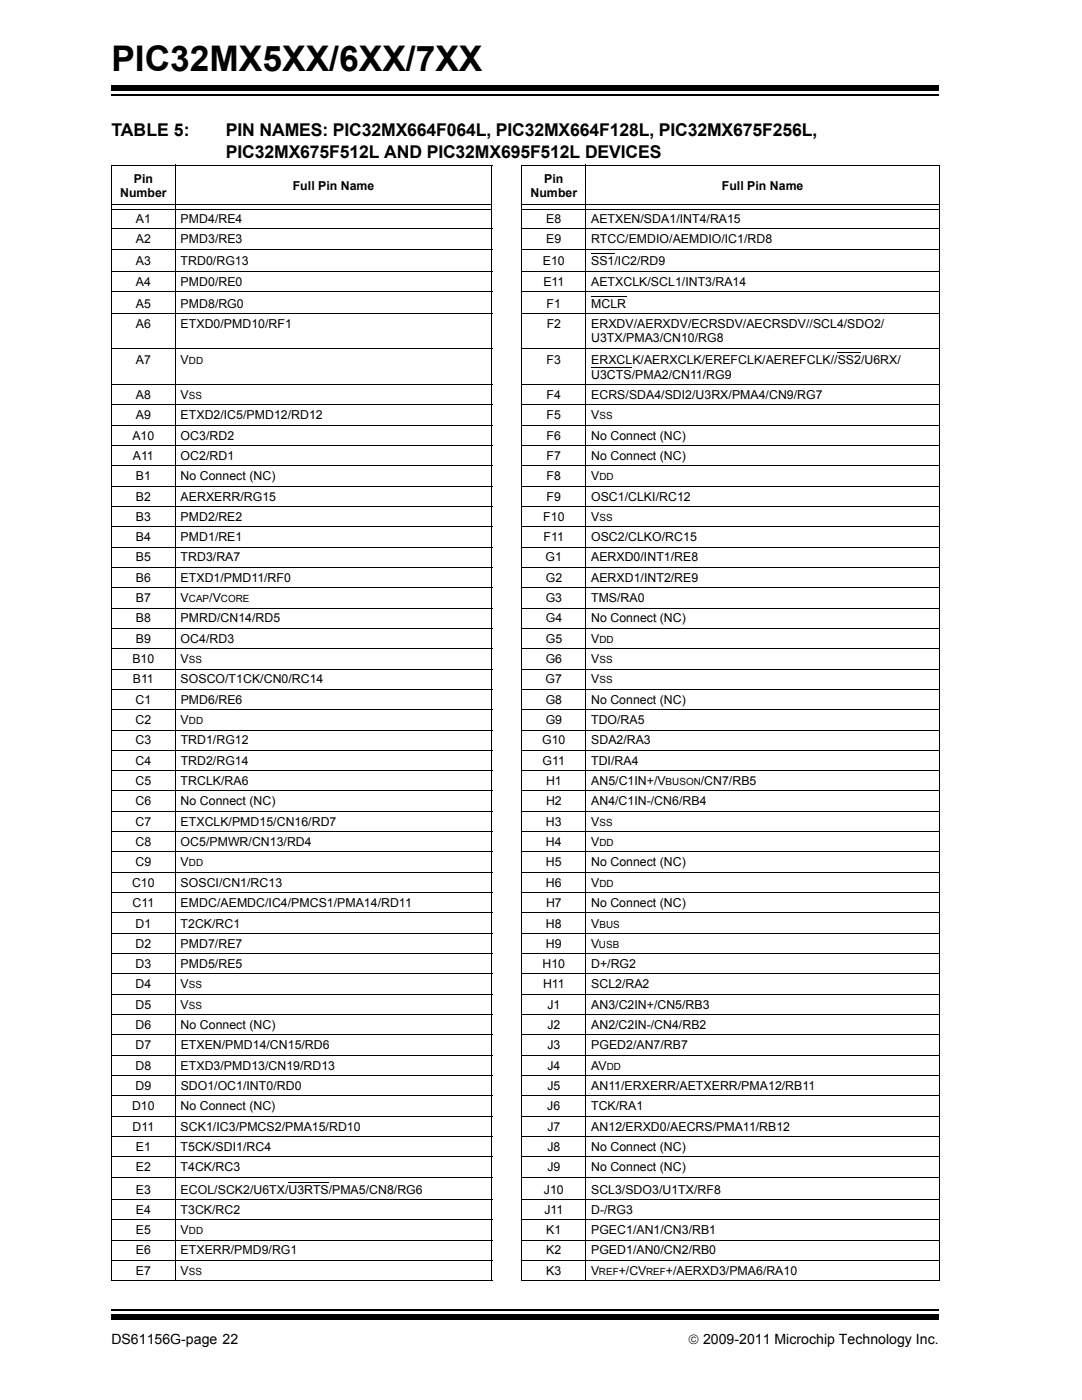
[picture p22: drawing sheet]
<svg xmlns="http://www.w3.org/2000/svg" width="216mm" height="279mm" viewBox="0 0 216 279" stroke-linecap="round" stroke-linejoin="round" font-family="sans-serif">
<defs><g id="words">
<text font-size="7" x="22.2" y="14.2">PIC32MX5XX/6XX/7XX</text>
<g font-size="3.5">
<text x="22.2" y="27.2">TABLE 5:</text>
<text x="45.1" y="27.2">PIN NAMES: PIC32MX664F064L, PIC32MX664F128L, PIC32MX675F256L,</text>
<text x="45.1" y="31.5">PIC32MX675F512L AND PIC32MX695F512L DEVICES</text>
</g>
<g font-size="2.8">
<text x="22.2" y="268.1">DS61156G-page 22</text>
<text x="137.3" y="268.1">© 2009-2011 Microchip Technology Inc.</text>
</g>
<g font-size="2.5">
<text x="24" y="39.4">Number</text>
<text x="26.7" y="36.6">Pin</text>
<text x="58.4" y="38">Full Pin Name</text>
<text x="105.9" y="39.4">Number</text>
<text x="108.6" y="36.6">Pin</text>
<text x="144" y="38">Full Pin Name</text>
<text x="27.1" y="44.5">A1</text>
<text x="36" y="44.5">PMD4/RE4</text>
<text x="109" y="44.5">E8</text>
<text x="118" y="44.5">AETXEN/SDA1/INT4/RA15</text>
<text x="27.1" y="48.6">A2</text>
<text x="27.1" y="53">A3</text>
<text x="36" y="53">TRD0/RG13</text>
<text x="36" y="48.6">PMD3/RE3</text>
<text x="108.3" y="53">E10</text>
<text x="109" y="48.6">E9</text>
<text x="118" y="53">SS1/IC2/RD9</text>
<text x="118" y="48.6">RTCC/EMDIO/AEMDIO/IC1/RD8</text>
<text x="27.1" y="57">A4</text>
<text x="36" y="57">PMD0/RE0</text>
<text x="108.4" y="57">E11</text>
<text x="118" y="57">AETXCLK/SCL1/INT3/RA14</text>
<text x="27.1" y="61.4">A5</text>
<text x="27.1" y="65.5">A6</text>
<text x="36" y="61.4">PMD8/RG0</text>
<text x="36" y="65.5">ETXD0/PMD10/RF1</text>
<text x="109.1" y="61.4">F1</text>
<text x="109.1" y="65.5">F2</text>
<text x="118" y="61.4">MCLR</text>
<text x="118" y="65.5">ERXDV/AERXDV/ECRSDV/AECRSDV//SCL4/SDO2/</text>
<text x="118" y="68.3">U3TX/PMA3/CN10/RG8</text>
<text x="27.1" y="72.7">A7</text>
<text x="36" y="72.7">V</text>
<text x="109.1" y="72.7">F3</text>
<text x="118" y="75.5">U3CTS/PMA2/CN11/RG9</text>
<text x="118" y="72.7">ERXCLK/AERXCLK/EREFCLK/AEREFCLK//SS2/U6RX/</text>
<text x="27.1" y="79.6">A8</text>
<text x="27.1" y="83.7">A9</text>
<text x="36" y="83.7">ETXD2/IC5/PMD12/RD12</text>
<text x="36" y="79.6">V</text>
<text x="109.1" y="83.7">F5</text>
<text x="109.1" y="79.6">F4</text>
<text x="118" y="83.7">V</text>
<text x="118" y="79.6">ECRS/SDA4/SDI2/U3RX/PMA4/CN9/RG7</text>
<text x="26.4" y="87.7">A10</text>
<text x="36" y="87.7">OC3/RD2</text>
<text x="109.1" y="87.7">F6</text>
<text x="118" y="87.7">No Connect (NC)</text>
<text x="26.5" y="91.8">A11</text>
<text x="27.1" y="95.8">B1</text>
<text x="36" y="95.8">No Connect (NC)</text>
<text x="36" y="91.8">OC2/RD1</text>
<text x="109.1" y="95.8">F8</text>
<text x="109.1" y="91.8">F7</text>
<text x="118" y="95.8">V</text>
<text x="118" y="91.8">No Connect (NC)</text>
<text x="27.1" y="99.9">B2</text>
<text x="36" y="99.9">AERXERR/RG15</text>
<text x="109.1" y="99.9">F9</text>
<text x="118" y="99.9">OSC1/CLKI/RC12</text>
<text x="27.1" y="103.9">B3</text>
<text x="36" y="103.9">PMD2/RE2</text>
<text x="108.4" y="103.9">F10</text>
<text x="118" y="103.9">V</text>
<text x="27.1" y="108">B4</text>
<text x="27.1" y="112.1">B5</text>
<text x="36" y="112.1">TRD3/RA7</text>
<text x="36" y="108">PMD1/RE1</text>
<text x="108.5" y="108">F11</text>
<text x="108.9" y="112.1">G1</text>
<text x="117.9" y="112.1">AERXD0/INT1/RE8</text>
<text x="118" y="108">OSC2/CLKO/RC15</text>
<text x="27.1" y="116.1">B6</text>
<text x="36" y="116.1">ETXD1/PMD11/RF0</text>
<text x="108.9" y="116.1">G2</text>
<text x="118" y="116.1">AERXD1/INT2/RE9</text>
<text x="27.1" y="120.2">B7</text>
<text x="27.1" y="124.2">B8</text>
<text x="36" y="124.2">PMRD/CN14/RD5</text>
<text x="36" y="120.2">V</text>
<text x="41.8" y="120.2">/V</text>
<text x="108.9" y="120.2">G3</text>
<text x="108.9" y="124.2">G4</text>
<text x="118" y="120.2">TMS/RA0</text>
<text x="118" y="124.2">No Connect (NC)</text>
<text x="27.1" y="128.3">B9</text>
<text x="36" y="128.3">OC4/RD3</text>
<text x="108.9" y="128.3">G5</text>
<text x="118" y="128.3">V</text>
<text x="26.4" y="132.4">B10</text>
<text x="26.5" y="136.4">B11</text>
<text x="36" y="136.4">SOSCO/T1CK/CN0/RC14</text>
<text x="36" y="132.4">V</text>
<text x="108.9" y="136.4">G7</text>
<text x="108.9" y="132.4">G6</text>
<text x="118" y="136.4">V</text>
<text x="118" y="132.4">V</text>
<text x="27" y="140.5">C1</text>
<text x="36.1" y="140.5">PMD6/RE6</text>
<text x="108.9" y="140.5">G8</text>
<text x="118" y="140.5">No Connect (NC)</text>
<text x="27" y="144.5">C2</text>
<text x="27" y="148.6">C3</text>
<text x="36" y="144.5">V</text>
<text x="36.1" y="148.6">TRD1/RG12</text>
<text x="108.2" y="148.6">G10</text>
<text x="108.9" y="144.5">G9</text>
<text x="118" y="144.5">TDO/RA5</text>
<text x="118" y="148.6">SDA2/RA3</text>
<text x="27" y="152.6">C4</text>
<text x="36.1" y="152.6">TRD2/RG14</text>
<text x="108.3" y="152.6">G11</text>
<text x="118" y="152.6">TDI/RA4</text>
<text x="27" y="160.7">C6</text>
<text x="27" y="156.7">C5</text>
<text x="36" y="156.7">TRCLK/RA6</text>
<text x="36" y="160.7">No Connect (NC)</text>
<text x="108.9" y="156.7">H1</text>
<text x="109" y="160.7">H2</text>
<text x="118" y="156.7">AN5/C1IN+/V</text>
<text x="118" y="160.7">AN4/C1IN-/CN6/RB4</text>
<text x="139.8" y="156.7">/CN7/RB5</text>
<text x="27" y="164.8">C7</text>
<text x="36" y="164.8">ETXCLK/PMD15/CN16/RD7</text>
<text x="108.9" y="164.8">H3</text>
<text x="117.9" y="164.8">V</text>
<text x="27" y="168.9">C8</text>
<text x="27" y="172.9">C9</text>
<text x="36" y="172.9">V</text>
<text x="36" y="168.9">OC5/PMWR/CN13/RD4</text>
<text x="108.9" y="168.9">H4</text>
<text x="108.9" y="172.9">H5</text>
<text x="118" y="168.9">V</text>
<text x="118" y="172.9">No Connect (NC)</text>
<text x="26.4" y="177">C10</text>
<text x="36" y="177">SOSCI/CN1/RC13</text>
<text x="108.9" y="177">H6</text>
<text x="118" y="177">V</text>
<text x="26.4" y="181">C11</text>
<text x="27" y="185.1">D1</text>
<text x="36" y="185.1">T2CK/RC1</text>
<text x="36" y="181">EMDC/AEMDC/IC4/PMCS1/PMA14/RD11</text>
<text x="108.9" y="185.1">H8</text>
<text x="108.9" y="181">H7</text>
<text x="118" y="185.1">V</text>
<text x="118" y="181">No Connect (NC)</text>
<text x="27" y="189.1">D2</text>
<text x="36" y="189.1">PMD7/RE7</text>
<text x="108.9" y="189.1">H9</text>
<text x="118" y="189.1">V</text>
<text x="27" y="193.2">D3</text>
<text x="27" y="197.3">D4</text>
<text x="36" y="197.3">V</text>
<text x="36" y="193.2">PMD5/RE5</text>
<text x="108.2" y="193.2">H10</text>
<text x="108.4" y="197.3">H11</text>
<text x="118" y="193.2">D+/RG2</text>
<text x="118" y="197.3">SCL2/RA2</text>
<text x="27" y="201.3">D5</text>
<text x="36" y="201.3">V</text>
<text x="109.2" y="201.3">J1</text>
<text x="118" y="201.3">AN3/C2IN+/CN5/RB3</text>
<text x="27" y="205.4">D6</text>
<text x="27" y="209.4">D7</text>
<text x="36" y="205.4">No Connect (NC)</text>
<text x="36.1" y="209.4">ETXEN/PMD14/CN15/RD6</text>
<text x="109.2" y="205.4">J2</text>
<text x="109.2" y="209.4">J3</text>
<text x="118" y="209.4">PGED2/AN7/RB7</text>
<text x="118" y="205.4">AN2/C2IN-/CN4/RB2</text>
<text x="27" y="213.5">D8</text>
<text x="36" y="213.5">ETXD3/PMD13/CN19/RD13</text>
<text x="109.2" y="213.5">J4</text>
<text x="118" y="213.5">AV</text>
<text x="26.4" y="221.6">D10</text>
<text x="27" y="217.6">D9</text>
<text x="36" y="221.6">No Connect (NC)</text>
<text x="36.1" y="217.6">SDO1/OC1/INT0/RD0</text>
<text x="109.2" y="221.6">J6</text>
<text x="109.2" y="217.6">J5</text>
<text x="118" y="217.6">AN11/ERXERR/AETXERR/PMA12/RB11</text>
<text x="118" y="221.6">TCK/RA1</text>
<text x="26.4" y="225.7">D11</text>
<text x="36" y="225.7">SCK1/IC3/PMCS2/PMA15/RD10</text>
<text x="109.2" y="225.7">J7</text>
<text x="118" y="225.7">AN12/ERXD0/AECRS/PMA11/RB12</text>
<text x="27.1" y="229.7">E1</text>
<text x="27.1" y="233.8">E2</text>
<text x="36" y="233.8">T4CK/RC3</text>
<text x="36" y="229.7">T5CK/SDI1/RC4</text>
<text x="109.2" y="233.8">J9</text>
<text x="109.2" y="229.7">J8</text>
<text x="118" y="233.8">No Connect (NC)</text>
<text x="118" y="229.7">No Connect (NC)</text>
<text x="27.1" y="238.2">E3</text>
<text x="36" y="238.2">ECOL/SCK2/U6TX/U3RTS/PMA5/CN8/RG6</text>
<text x="108.5" y="238.2">J10</text>
<text x="118" y="238.2">SCL3/SDO3/U1TX/RF8</text>
<text x="27.1" y="242.3">E4</text>
<text x="36" y="242.3">T3CK/RC2</text>
<text x="108.6" y="242.3">J11</text>
<text x="118" y="242.3">D-/RG3</text>
<text x="27.1" y="250.4">E6</text>
<text x="27.1" y="246.3">E5</text>
<text x="36" y="250.4">ETXERR/PMD9/RG1</text>
<text x="36" y="246.3">V</text>
<text x="109" y="246.3">K1</text>
<text x="109" y="250.4">K2</text>
<text x="118" y="246.3">PGEC1/AN1/CN3/RB1</text>
<text x="118" y="250.4">PGED1/AN0/CN2/RB0</text>
<text x="27.1" y="254.4">E7</text>
<text x="36" y="254.4">V</text>
<text x="109" y="254.4">K3</text>
<text x="118" y="254.4">V</text>
<text x="123.5" y="254.4">+/CV</text>
<text x="132.9" y="254.4">+/AERXD3/PMA6/RA10</text>
</g>
<g font-size="2">
<text x="37.7" y="72.7">DD</text>
<text x="37.7" y="79.6">SS</text>
<text x="119.6" y="83.7">SS</text>
<text x="119.6" y="95.8">DD</text>
<text x="119.6" y="103.9">SS</text>
<text x="37.7" y="120.2">CAP</text>
<text x="44.1" y="120.2">CORE</text>
<text x="119.6" y="128.3">DD</text>
<text x="37.7" y="132.4">SS</text>
<text x="119.6" y="132.4">SS</text>
<text x="119.6" y="136.4">SS</text>
<text x="37.7" y="144.5">DD</text>
<text x="132.8" y="156.7">BUSON</text>
<text x="119.6" y="164.8">SS</text>
<text x="37.7" y="172.9">DD</text>
<text x="119.6" y="168.9">DD</text>
<text x="119.6" y="177">DD</text>
<text x="119.6" y="185.1">BUS</text>
<text x="119.5" y="189.1">USB</text>
<text x="37.7" y="197.3">SS</text>
<text x="37.7" y="201.3">SS</text>
<text x="121.1" y="213.5">DD</text>
<text x="37.7" y="246.3">DD</text>
<text x="37.7" y="254.4">SS</text>
<text x="119.5" y="254.4">REF</text>
<text x="128.9" y="254.4">REF</text>
</g>
</g></defs>
<path d="M22.2 18.9h165.1" fill="none" stroke="#000" stroke-width=".36"/>
<path d="M22.2 17h165.1v1h-165.1z" fill="#000"/>
<path d="M22.2 260.3h165.1v6h-165.1z" fill="#fff"/>
<path d="M22.2 261.4h165.1" fill="none" stroke="#000" stroke-width=".36"/>
<path d="M22.2 262.4h165.1v1h-165.1z" fill="#000"/>
<g fill="none" stroke="#000" stroke-width=".2">
<path d="M22.1 33h76.2M22.2 33.1v222.4M35 32.9v222.8M98.2 33.1v222.4M104 33h83.6M104.1 33.1v222.4M116.9 32.9v222.8M187.5 33.1v222.4M22.1 45.7h76.2M22.1 49.7h76.2M22.1 54.1h76.2M22.1 58.2h76.2"/>
<path d="M22.3 40.8h75.8M22.3 41.7h75.8M104 45.7h83.6M104 49.7h83.6M104 54.1h83.6M104 58.2h83.6M104.2 40.8h83.2M104.2 41.7h83.2M118 50.7h4.6M118 59.1h6.9M22.1 62.6h76.2M22.1 69.5h76.2"/>
<path d="M22.1 76.7h76.2M104 62.6h83.6M104 69.5h83.6M104 76.7h83.6M118 73.3h8M167.2 70.4h4.6M22.1 80.8h76.2M22.1 84.8h76.2M22.1 88.9h76.2M22.1 93h76.2M22.1 97h76.2M104 80.8h83.6"/>
<path d="M104 84.8h83.6M104 88.9h83.6M104 93h83.6M104 97h83.6M22.1 101.1h76.2M22.1 105.1h76.2M22.1 109.2h76.2M22.1 113.2h76.2M22.1 117.3h76.2M104 101.1h83.6M104 105.1h83.6M104 109.2h83.6"/>
<path d="M104 113.2h83.6M104 117.3h83.6M22.1 121.3h76.2M22.1 125.4h76.2M22.1 129.5h76.2M22.1 133.5h76.2M22.1 137.6h76.2M104 121.3h83.6M104 125.4h83.6M104 129.5h83.6M104 133.5h83.6M104 137.6h83.6"/>
<path d="M22.1 141.6h76.2M22.1 145.7h76.2M22.1 149.8h76.2M22.1 153.8h76.2M22.1 157.9h76.2M104 141.6h83.6M104 145.7h83.6M104 149.8h83.6M104 153.8h83.6M104 157.9h83.6M22.1 161.9h76.2M22.1 166h76.2"/>
<path d="M22.1 170h76.2M22.1 174.1h76.2M22.1 178.2h76.2M104 161.9h83.6M104 166h83.6M104 170h83.6M104 174.1h83.6M104 178.2h83.6M22.1 182.2h76.2M22.1 186.3h76.2M22.1 190.3h76.2M22.1 194.4h76.2"/>
<path d="M22.1 198.4h76.2M104 182.2h83.6M104 186.3h83.6M104 190.3h83.6M104 194.4h83.6M104 198.4h83.6M22.1 202.5h76.2M22.1 206.5h76.2M22.1 210.6h76.2M22.1 214.7h76.2M22.1 218.7h76.2M104 202.5h83.6"/>
<path d="M104 206.5h83.6M104 210.6h83.6M104 214.7h83.6M104 218.7h83.6M22.1 222.8h76.2M22.1 226.8h76.2M22.1 230.9h76.2M22.1 234.9h76.2M22.1 239.4h76.2M57.6 235.9h8M104 222.8h83.6M104 226.8h83.6"/>
<path d="M104 230.9h83.6M104 234.9h83.6M104 239.4h83.6M22.1 243.4h76.2M22.1 247.5h76.2M22.1 251.5h76.2M22.1 255.6h76.2M104 243.4h83.6M104 247.5h83.6M104 251.5h83.6M104 255.6h83.6"/>
</g>
<use href="#words"/>
</svg>
